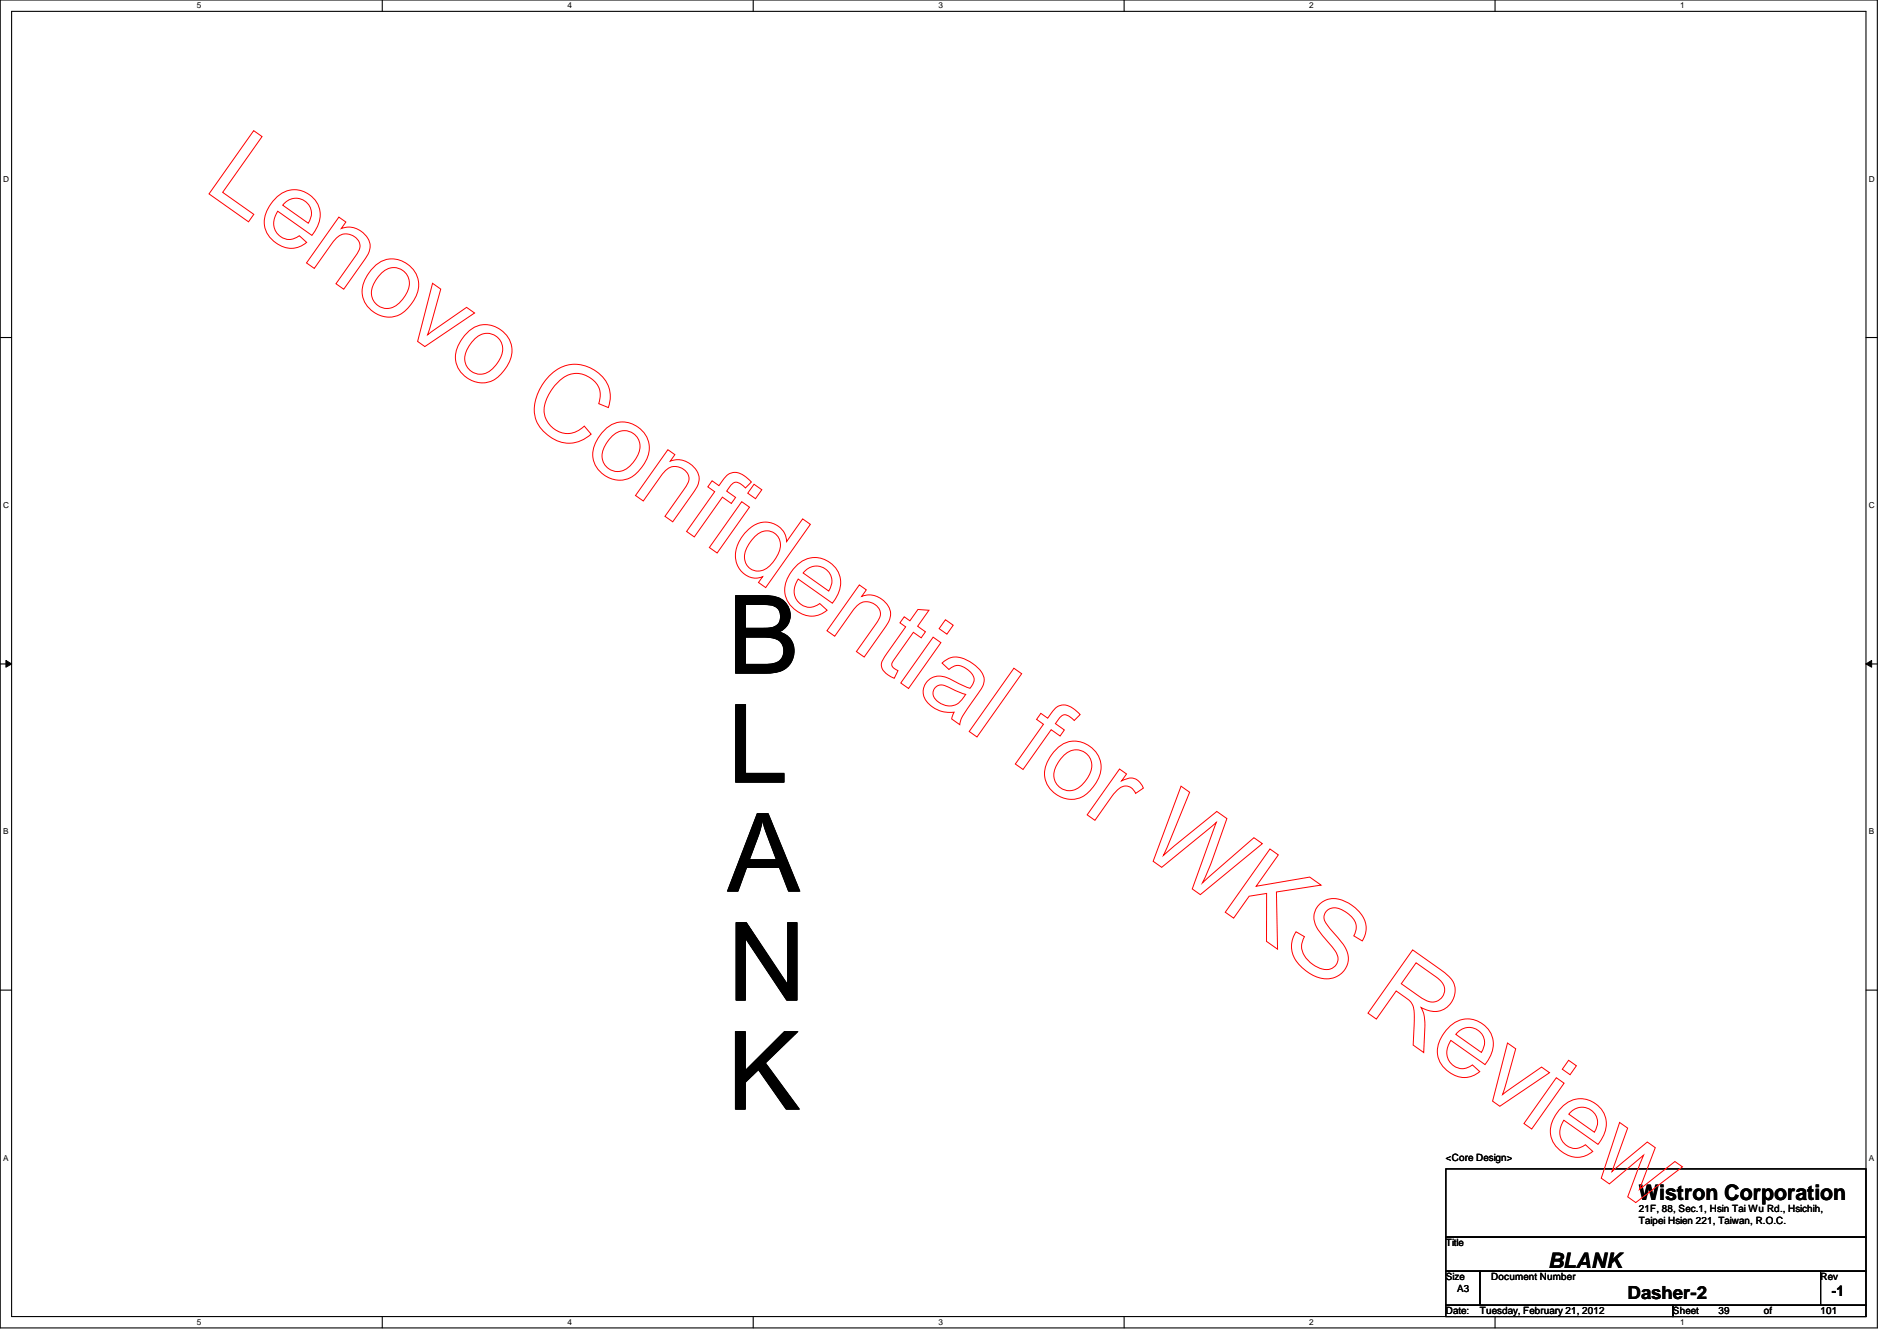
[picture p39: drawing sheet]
<svg xmlns="http://www.w3.org/2000/svg" width="297mm" height="210mm" viewBox="0 0 297 210" stroke-linecap="round" stroke-linejoin="round" font-family="sans-serif">
<defs><g id="words">
<g font-size="17.1">
<text x="113.9" y="105.4">B</text>
<text x="113.9" y="122.4">L</text>
<text x="113.9" y="139.5">A</text>
<text x="113.9" y="156.5">N</text>
<text x="113.9" y="173.6">K</text>
</g>
<g font-size="3.3">
<text x="256.6" y="187.9">Wistron Corporation</text>
<text x="242.4" y="198.5">BLANK</text>
</g>
<text font-size="2.8" x="254.8" y="203.4">Dasher-2</text>
<text font-size="2.3" x="286.8" y="202.9">-1</text>
<g font-size="1.6">
<text x="226.4" y="181.7">&lt;Core Design&gt;</text>
<text x="256.6" y="189.7">21F, 88, Sec.1, Hsin Tai Wu Rd., Hsichih,</text>
<text x="256.6" y="191.6">Taipei Hsien 221, Taiwan, R.O.C.</text>
<text x="226.4" y="195.1">Title</text>
<text x="226.4" y="200.4">Size</text>
<text x="228.2" y="202.2">A3</text>
<text x="233.5" y="200.4">Document Number</text>
<text x="285.1" y="200.4">Rev</text>
<text x="226.4" y="205.7">Date:</text>
<text x="231.7" y="205.7">Tuesday, February 21, 2012</text>
<text x="262" y="205.7">Sheet</text>
<text x="269.1" y="205.7">39</text>
<text x="276.2" y="205.7">of</text>
<text x="285.1" y="205.7">101</text>
</g>
<g font-size="1.3">
<text x="30.8" y="1.3">5</text>
<text x="88.9" y="1.3">4</text>
<text x="146.9" y="1.3">3</text>
<text x="205" y="1.3">2</text>
<text x="263.1" y="1.3">1</text>
<text x=".5" y="28.4">D</text>
<text x="292.6" y="28.4">D</text>
<text x=".5" y="79.5">C</text>
<text x="292.6" y="79.5">C</text>
<text x=".5" y="130.6">B</text>
<text x="292.6" y="130.6">B</text>
<text x=".5" y="181.7">A</text>
<text x="292.6" y="181.7">A</text>
<text x="30.8" y="207.4">5</text>
<text x="88.9" y="207.4">4</text>
<text x="146.9" y="207.4">3</text>
<text x="205" y="207.4">2</text>
<text x="263.1" y="207.4">1</text>
</g>
</g></defs>
<path d="M0 0h294v207.9h-294zM1.8 1.8h290.4v204.3h-290.4z" fill="none" stroke="#000" stroke-width=".17"/>
<g fill="#fff">
<path d="M30.8 .2h.7v1.4h-.7z"/>
<path d="M30.8 206.2h.7v1.4h-.7z"/>
</g>
<path d="M59.9 0v1.8M59.9 206.1v1.8" fill="none" stroke="#000" stroke-width=".17"/>
<g fill="#fff">
<path d="M88.9 .2h.6v1.4h-.6z"/>
<path d="M88.9 206.2h.6v1.4h-.6z"/>
</g>
<path d="M117.9 0v1.8M117.9 206.1v1.8" fill="none" stroke="#000" stroke-width=".17"/>
<g fill="#fff">
<path d="M146.9 .2h.7v1.4h-.7z"/>
<path d="M146.9 206.2h.7v1.4h-.7z"/>
</g>
<path d="M176 0v1.8M176 206.1v1.8" fill="none" stroke="#000" stroke-width=".17"/>
<g fill="#fff">
<path d="M205 .2h.7v1.4h-.7z"/>
<path d="M205 206.2h.7v1.4h-.7z"/>
</g>
<path d="M234.1 0v1.8M234.1 206.1v1.8" fill="none" stroke="#000" stroke-width=".17"/>
<g fill="#fff">
<path d="M263.1 .2h.7v1.4h-.7z"/>
<path d="M263.1 206.2h.7v1.4h-.7z"/>
<path d="M.5 27.3h.9v1.4h-.9z"/>
<path d="M292.6 27.3h.9v1.4h-.9z"/>
<path d="M.5 78.4h.9v1.4h-.9z"/>
<path d="M292.6 78.4h.9v1.4h-.9z"/>
</g>
<path d="M0 52.8h1.8M292.2 52.8h1.8" fill="none" stroke="#000" stroke-width=".17"/>
<g fill="#fff">
<path d="M.5 129.5h.8v1.4h-.8z"/>
<path d="M292.6 129.5h.9v1.4h-.9z"/>
</g>
<path d="M0 103.9h1.8M292.2 103.9h1.8" fill="none" stroke="#000" stroke-width=".17"/>
<path d="M.9 103.4l.9 .5-.9 .5zM292.2 103.9l.9-.5v1z" fill="#000"/>
<path d="M.9 103.4l.9 .5-.9 .5zM292.2 103.9l.9-.5v1z" fill="none" stroke="#000" stroke-width=".16"/>
<g fill="#fff">
<path d="M.5 180.5h.8v1.4h-.8z"/>
<path d="M292.6 180.5h.9v1.4h-.9z"/>
</g>
<path d="M0 155h1.8M292.2 155h1.8M226.4 183h65.8v10.6h-65.8zM226.4 193.6h65.8v5.4h-65.8zM226.4 199h5.3v5.3h-5.3zM231.7 199h53.4v5.3h-53.4zM285.1 199h7.1v5.3h-7.1zM226.4 204.3h35.6v1.8h-35.6zM262 204.3h30.2v1.8h-30.2z" fill="none" stroke="#000" stroke-width=".17"/>
<g fill="none" stroke="#f00" stroke-width=".16">
<path d="M39.7 20.5l1.3 .9-6.1 8.7 4.8 3.5-.8 1.1-6.2-4.3zM43.3 30.9a4 4 0 0 1 5.4-.2 4 4 0 0 1 .7 5.3l-.6 .8-5.3-3.7a2.7 2.7 0 0 0 1.4 4.4h.4a2.85 2.85 0 0 0 1.6-.6l1.1 1a3.8 3.8 0 0 1-5.3-.3 4 4 0 0 1-.3-5.7zM44.6 31.8a2.44 2.44 0 0 1 3.3-.2 2.44 2.44 0 0 1 .4 3.3l-4-2.8zM53.1 34l1.1 .8-.8 1a3.4 3.4 0 0 1 4.5 3l-.1 .5-.4 .8-3.6 5.2-1.2-.9 3.1-4.3a1.9 1.9 0 0 0 .4-2.4 2.25 2.25 0 0 0-3.7-.1l-3.2 4.4-1.2-.8zM58.6 41.7a4.1 4.1 0 0 1 5.7 0 4.1 4.1 0 0 1 .3 5.7 4.1 4.1 0 0 1-5.1 2 4.1 4.1 0 0 1-2.7-4.7l.6-1.5zM59.8 42.7a2.5 2.5 0 0 1 3.3-.3 2.5 2.5 0 0 1 .7 3.2 3.9 3.9 0 0 1-3.2 2.7 2.56 2.56 0 0 1-2.3-1.5 2.56 2.56 0 0 1 .4-2.7zM67.7 44.3l1.3 1-2 7.1 6.1-4.3 1.2 .9-7.8 5.2-1.1-.8zM73.2 52a4.1 4.1 0 0 1 5.7 0 4.1 4.1 0 0 1 .3 5.6 4.1 4.1 0 0 1-5.1 2.1 4.1 4.1 0 0 1-2.7-4.7l.7-1.5zM74.4 53a2.5 2.5 0 0 1 3.3-.3 2.5 2.5 0 0 1 .7 3.2 3.9 3.9 0 0 1-3.2 2.7 2.56 2.56 0 0 1-2.3-1.5 2.56 2.56 0 0 1 .4-2.7zM85.9 58.9a5.5 5.5 0 0 1 5.7-1.6 5.5 5.5 0 0 1 4 4.4l-.1 1-.2 1.1-1.6-.6a3.3 3.3 0 0 0-2-4.5 3.8 3.8 0 0 0-4.6 1.4 5.7 5.7 0 0 0-1.8 5.1 3.6 3.6 0 0 0 6.2 1.5l1.1 1.3a5.1 5.1 0 0 1-7.4-.4 5.2 5.2 0 0 1-.9-6.2l.8-1.5zM94.7 67.2a4.1 4.1 0 0 1 5.7 0 4.1 4.1 0 0 1 .3 5.7 4.1 4.1 0 0 1-5.1 2 4.1 4.1 0 0 1-2.7-4.7l.7-1.5zM95.9 68.2a2.5 2.5 0 0 1 3.3-.3 2.5 2.5 0 0 1 .7 3.2 3.9 3.9 0 0 1-3.2 2.7 2.56 2.56 0 0 1-2.3-1.5 2.56 2.56 0 0 1 .4-2.7z"/>
<path d="M104.6 70.4l1.1 .8-.7 1a3.4 3.4 0 0 1 4.5 3l-.2 .5-.4 .8-3.6 5.2-1.2-.9 3.1-4.3a2.02 2.02 0 0 0 .6-2.2 2.25 2.25 0 0 0-3.9-.3l-3.2 4.4-1.2-.8zM111.5 75.3l1.1 .7 .5-.7a2.24 2.24 0 0 1 3.8-.6l.8 .7-1 1a1.79 1.79 0 0 0-1.8-.8l-.4 .3-.7 1 1.4 1-.7 .9-1.4-1-4.4 6.2-1.2-.8 4.4-6.2-1.1-.8zM116.1 78.5l1.3 .9-5.1 7.2-1.2-.9zM118.1 75.8l1.2 .9-1 1.4-1.2-.9zM116.8 83.2a3.6 3.6 0 0 1 6.1 .3l.3 1.3 2.5-3.6 1.2 .9-7 9.9-1.1-.8 .6-.9a3.3 3.3 0 0 1-4.2-3.6 5.7 5.7 0 0 1 1.6-3.5zM118.3 83.9a2.23 2.23 0 0 1 2.9-.5 2.23 2.23 0 0 1 .9 2.8 4.8 4.8 0 0 1-3 3.2 2.26 2.26 0 0 1-2.3-1.1 2.26 2.26 0 0 1 .1-2.5l.6-.9zM124.8 88.5a4 4 0 0 1 5.4-.3 4 4 0 0 1 .7 5.4l-.6 .8-5.3-3.8a2.7 2.7 0 0 0 1.4 4.4l.4 .1a2.85 2.85 0 0 0 1.6-.6l1.1 1a3.8 3.8 0 0 1-5.3-.3 4 4 0 0 1-.3-5.7zM126.1 89.4a2.44 2.44 0 0 1 3.3-.2 2.44 2.44 0 0 1 .4 3.3l-4-2.8zM134.6 91.6l1 .7-.7 1a3.4 3.4 0 0 1 4.5 3l-.1 .6-.4 .8-3.6 5.1-1.2-.8 3.1-4.4a1.9 1.9 0 0 0 .4-2.4 2.25 2.25 0 0 0-3.7 0l-3.2 4.4-1.2-.9zM141.6 96.5l.9 .7 1.2-1.8 1.8 .1-1.8 2.5 1.2 .9-.7 .9-1.2-.8-2.9 4.2a.9 .9 0 0 0-.3 1.2l.8 .6-.6 1.2a2.87 2.87 0 0 1-2-2.1l.1-.5 .5-.9 3.2-4.6-.9-.6zM146.1 99.7l1.2 .9-5 7.2-1.3-.9zM148 97l1.3 .9-1 1.4-1.2-.9z"/>
<path d="M146.5 107.6a1.6 1.6 0 0 1 2 0l1.5 .7 1.2 .4a2.91 2.91 0 0 1-2.5 1.8 2.78 2.78 0 0 1-2.6-1.8l.1-.7zM147.5 103.8a3.2 3.2 0 0 1 4.4-.2 3.7 3.7 0 0 1 2.2 2.8l-.3 1.2-1.8 2.6a6.9 6.9 0 0 0-1.7 3.2l-1.3-.9 .4-1a4.4 4.4 0 0 1-4.8-2.7 2.57 2.57 0 0 1 1.1-2.6 2.57 2.57 0 0 1 2.7-.1l3.5 1.6a1.66 1.66 0 0 0-.1-2.7 2.15 2.15 0 0 0-2.5-.7l-.7 .5zM158.8 104.6l1.2 .9-7 9.9-1.2-.9zM163 111.7l1.1 .7 .5-.7a2.24 2.24 0 0 1 3.7-.6l.8 .7-.9 1a1.79 1.79 0 0 0-1.8-.8l-.4 .3-.7 1 1.4 1-.7 .9-1.4-1-4.4 6.2-1.2-.8 4.4-6.2-1.1-.8zM165.5 117.2a4.1 4.1 0 0 1 5.6 0 4.1 4.1 0 0 1 .3 5.6 4.1 4.1 0 0 1-5 2.1 4.1 4.1 0 0 1-2.7-4.7l.6-1.5zM166.7 118.2a2.5 2.5 0 0 1 3.3-.3 2.5 2.5 0 0 1 .7 3.2 3.9 3.9 0 0 1-3.3 2.7 2.56 2.56 0 0 1-2.2-1.6 2.56 2.56 0 0 1 .4-2.6zM175.3 120.4l1.1 .7-.8 1.1a2.13 2.13 0 0 1 3.4 1.2l-1.2 .8a1.63 1.63 0 0 0-2.8-.6l-.9 1.1-2.7 3.7-1.2-.9zM184.9 123.1l1.4 .9-4.1 9.9 8.3-6.9 1.6 1.1-2.6 7.3-1.2 2.8 8-7.1 1.4 1-9.7 7.9-1.3-.9 3.7-10.4-8.5 7.1-1.3-1zM198.9 132.9l1.3 .9-3.5 4.9 8.4-1.4 1.8 1.2-7 1.1 .1 9-1.7-1.3v-7.5l-2.7 .5-2.4 3.4-1.3-.9zM206.5 141.7a3.5 3.5 0 0 1 4.4-.5 5 5 0 0 1 3 4.1l-.1 .9-.5 1.1-1.3-.8a2.49 2.49 0 0 0-1.1-3.6 2.6 2.6 0 0 0-2.8-.6 1.6 1.6 0 0 0-.2 2.7l.4 .5a13 13 0 0 1 2.6 3.5 3.3 3.3 0 0 1-.9 3.4 3.3 3.3 0 0 1-3.5 .6 6.1 6.1 0 0 1-4.2-4.4 4 4 0 0 1 .6-2.7l1.4 .7a2.97 2.97 0 0 0 .9 4.1 3.1 3.1 0 0 0 3.4 .9 1.82 1.82 0 0 0 .3-3l-.5-.6a11.3 11.3 0 0 1-2.6-3.7 2.78 2.78 0 0 1 .7-2.6zM221.2 148.7l4.4 3.1a4.1 4.1 0 0 1 2.3 3.2 3.3 3.3 0 0 1-4.9 2.9l-.5-.2a5.5 5.5 0 0 1 .6 3.1l-.2 3.9-1.6-1.1 .2-4.4a3 3 0 0 0-1.4-3l-1.5-1.1-3.1 4.4-1.3-.9zM221.7 150.7l3.2 2.2a2.31 2.31 0 0 1 1.3 2.3 1.99 1.99 0 0 1-3.1 1.3l-3.7-2.5z"/>
<path d="M227 160.7a4 4 0 0 1 5.4-.2 4 4 0 0 1 .7 5.3l-.6 .8-5.3-3.7a2.7 2.7 0 0 0 1.4 4.4h.4a2.85 2.85 0 0 0 1.6-.6l1.1 1a3.8 3.8 0 0 1-5.3-.3 4 4 0 0 1-.3-5.7zM228.3 161.6a2.44 2.44 0 0 1 3.3-.2 2.44 2.44 0 0 1 .4 3.3l-4-2.8zM236.1 163.3l1.2 .9-2 7.1 6.1-4.3 1.2 .9-7.8 5.3-1.1-.8zM243.7 168.7l1.2 .9-5.1 7.1-1.2-.8zM244.7 173.2a4 4 0 0 1 5.4-.3 4 4 0 0 1 .7 5.4l-.6 .8-5.3-3.8a2.7 2.7 0 0 0 1.4 4.4l.4 .1a2.86 2.86 0 0 0 1.6-.6l1.1 1a3.8 3.8 0 0 1-5.3-.3 4 4 0 0 1-.3-5.7zM245.6 166l1.2 .8-1 1.4-1.2-.8zM245.9 174.1a2.44 2.44 0 0 1 3.4-.2 2.44 2.44 0 0 1 .4 3.3l-4.1-2.8zM253.6 175.7l1.3 .9-2.5 6.8 5.5-4.6 1.3 .8-2.5 6.6 5.6-4.4 1.1 .8-7.3 5.6-1.2-.9 2.5-6.5-5.4 4.5-1.3-.9z"/>
</g>
<use href="#words"/>
</svg>
